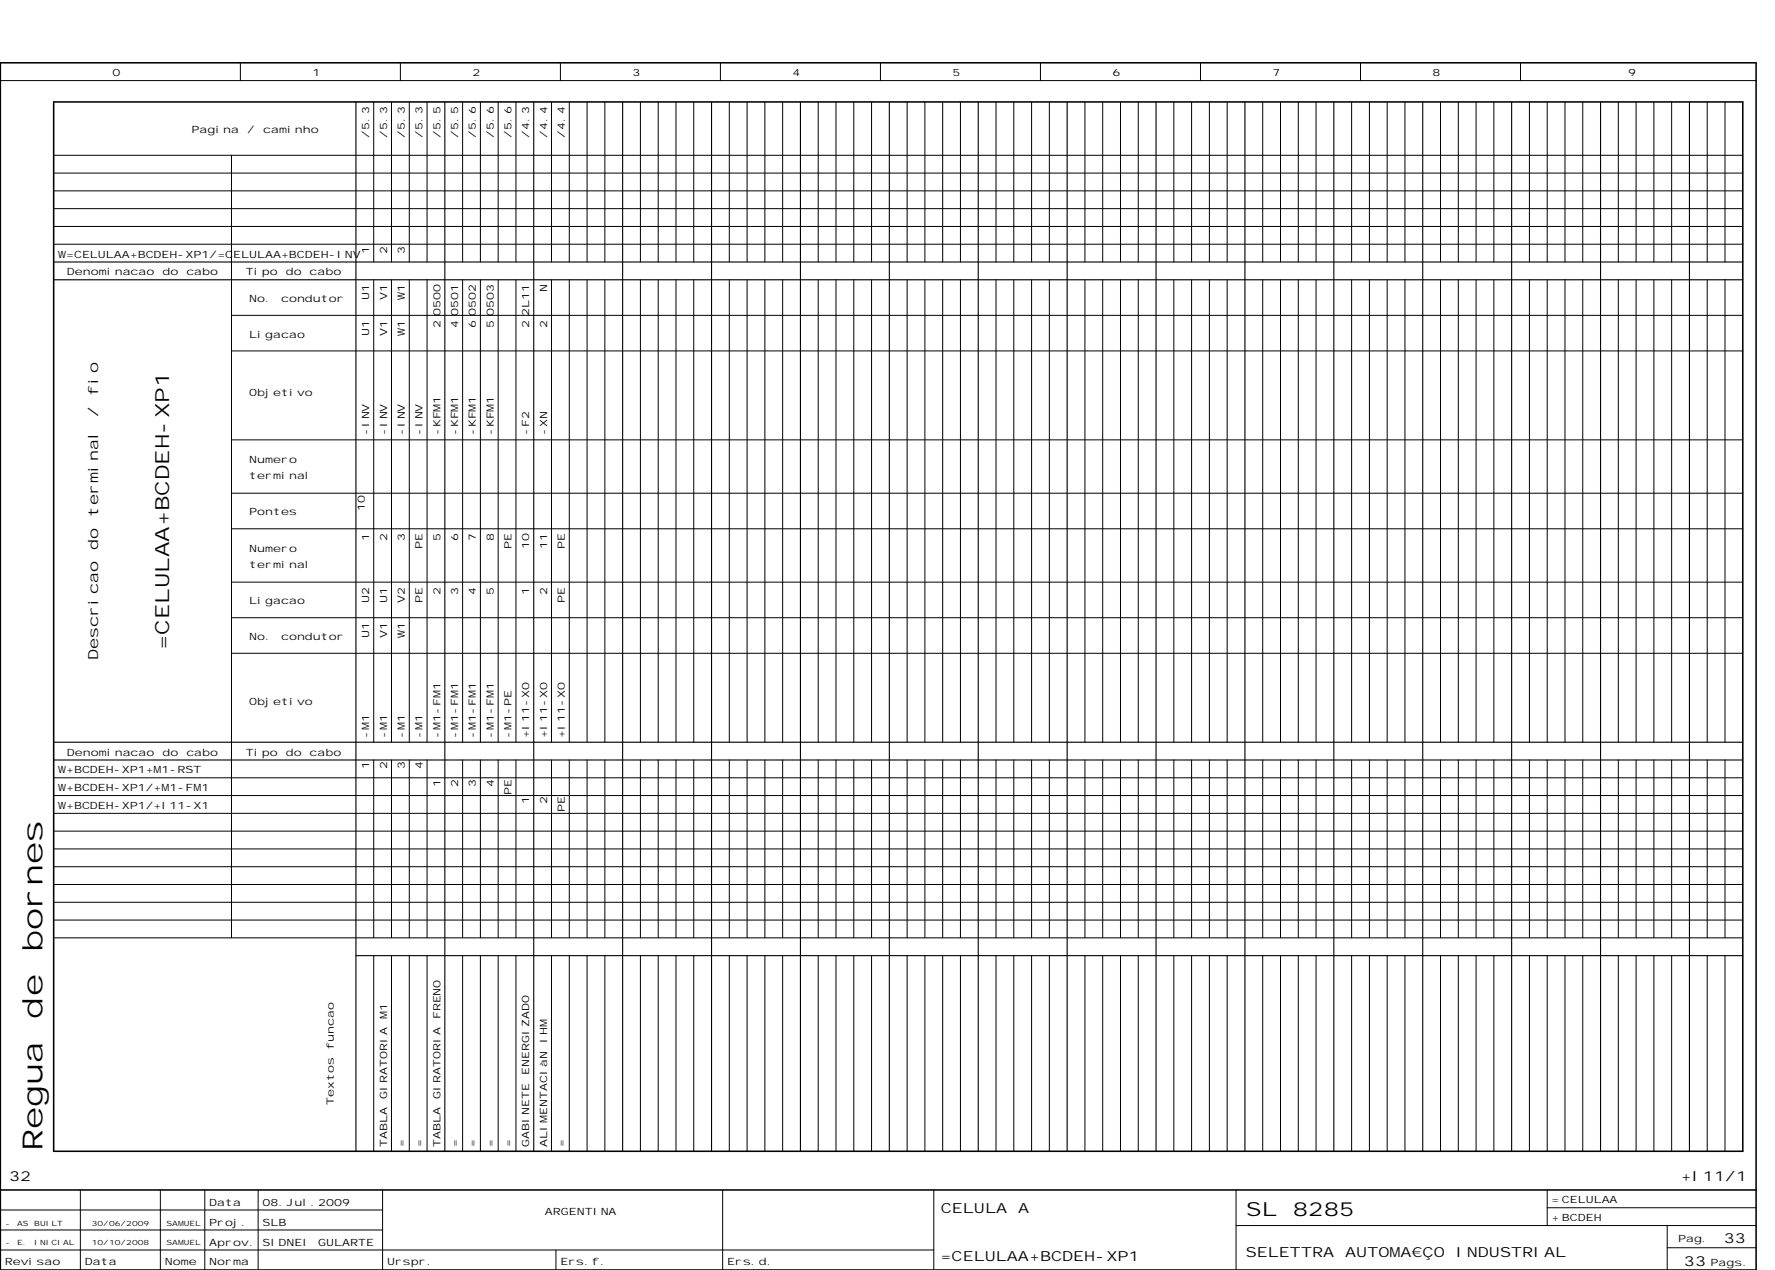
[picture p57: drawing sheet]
<svg xmlns="http://www.w3.org/2000/svg" width="399mm" height="286mm" viewBox="0 0 399 286" stroke-linecap="round" stroke-linejoin="round" font-family="sans-serif">
<defs><g id="words">
<g font-size="6.2">
<text x="9.6" y="214.2" transform="rotate(-90 9.6 214.2)">bornes</text>
<text x="9.6" y="229.1" transform="rotate(-90 9.6 229.1)">de</text>
<text x="9.6" y="258.9" transform="rotate(-90 9.6 258.9)">Regua</text>
</g>
<g font-size="4.4">
<text x="38.1" y="146.3" transform="rotate(-90 38.1 146.3)">=CELULAA+BCDEH-XP1</text>
<text x="280.4" y="273.5">SL</text>
<text x="290.8" y="273.5">8285</text>
</g>
<g font-size="3.1">
<text x="22.1" y="88.8" transform="rotate(-90 22.1 88.8)">fio</text>
<text x="22.1" y="93.8" transform="rotate(-90 22.1 93.8)">/</text>
<text x="22.1" y="116.2" transform="rotate(-90 22.1 116.2)">terminal</text>
<text x="22.1" y="123.6" transform="rotate(-90 22.1 123.6)">do</text>
<text x="22.1" y="148.5" transform="rotate(-90 22.1 148.5)">Descricao</text>
<text x="2.1" y="265.6">32</text>
<text x="378.2" y="265.6">+I11/1</text>
<text x="211.7" y="272.9">CELULA</text>
<text x="229.1" y="272.9">A</text>
<text x="387.8" y="279.7">33</text>
<text x="211.6" y="283.7">=CELULAA+BCDEH-XP1</text>
<text x="280.3" y="282.8">SELETTRA</text>
<text x="302.6" y="282.8">AUTOMA€ÇO</text>
<text x="327.5" y="282.8">INDUSTRIAL</text>
<text x="378.9" y="284.8">33</text>
</g>
<g font-size="2.3">
<text x="25.3" y="17.1">0</text>
<text x="70.3" y="17.1">1</text>
<text x="106.3" y="17.1">2</text>
<text x="142.3" y="17.1">3</text>
<text x="178.3" y="17.1">4</text>
<text x="214.3" y="17.1">5</text>
<text x="250.3" y="17.1">6</text>
<text x="286.3" y="17.1">7</text>
<text x="322.3" y="17.1">8</text>
<text x="366.3" y="17.1">9</text>
<text x="43.1" y="29.9">Pagina</text>
<text x="55.6" y="29.9">/</text>
<text x="59.2" y="29.9">caminho</text>
<text x="83.1" y="31.1" transform="rotate(-90 83.1 31.1)">/5.3</text>
<text x="87.1" y="31.1" transform="rotate(-90 87.1 31.1)">/5.3</text>
<text x="91.1" y="31.1" transform="rotate(-90 91.1 31.1)">/5.3</text>
<text x="95.1" y="31.1" transform="rotate(-90 95.1 31.1)">/5.3</text>
<text x="99.1" y="31.1" transform="rotate(-90 99.1 31.1)">/5.5</text>
<text x="103.1" y="31.1" transform="rotate(-90 103.1 31.1)">/5.5</text>
<text x="107.1" y="31.1" transform="rotate(-90 107.1 31.1)">/5.6</text>
<text x="111.1" y="31.1" transform="rotate(-90 111.1 31.1)">/5.6</text>
<text x="115.1" y="31.1" transform="rotate(-90 115.1 31.1)">/5.6</text>
<text x="119.1" y="31.1" transform="rotate(-90 119.1 31.1)">/4.3</text>
<text x="123.1" y="31.1" transform="rotate(-90 123.1 31.1)">/4.4</text>
<text x="127.1" y="31.1" transform="rotate(-90 127.1 31.1)">/4.4</text>
<text x="13.1" y="57.9">W=CELULAA+BCDEH-XP1/=CELULAA+BCDEH-INV</text>
<text x="83.1" y="57" transform="rotate(-90 83.1 57)">1</text>
<text x="87.1" y="57" transform="rotate(-90 87.1 57)">2</text>
<text x="91.1" y="57" transform="rotate(-90 91.1 57)">3</text>
<text x="15.1" y="61.9">Denominacao</text>
<text x="36.6" y="61.9">do</text>
<text x="41.9" y="61.9">cabo</text>
<text x="55.3" y="61.9">Tipo</text>
<text x="64.3" y="61.9">do</text>
<text x="69.7" y="61.9">cabo</text>
<text x="123.1" y="65.7" transform="rotate(-90 123.1 65.7)">N</text>
<text x="56.1" y="67.9">No.</text>
<text x="63.2" y="67.9">condutor</text>
<text x="83.1" y="67.5" transform="rotate(-90 83.1 67.5)">U1</text>
<text x="87.1" y="67.5" transform="rotate(-90 87.1 67.5)">V1</text>
<text x="91.1" y="67.5" transform="rotate(-90 91.1 67.5)">W1</text>
<text x="99.1" y="71.1" transform="rotate(-90 99.1 71.1)">0500</text>
<text x="103.1" y="71.1" transform="rotate(-90 103.1 71.1)">0501</text>
<text x="107.1" y="71.1" transform="rotate(-90 107.1 71.1)">0502</text>
<text x="111.1" y="71.1" transform="rotate(-90 111.1 71.1)">0503</text>
<text x="119.1" y="71.1" transform="rotate(-90 119.1 71.1)">2L11</text>
<text x="56.1" y="75.9">Ligacao</text>
<text x="83.1" y="75.5" transform="rotate(-90 83.1 75.5)">U1</text>
<text x="87.1" y="75.5" transform="rotate(-90 87.1 75.5)">V1</text>
<text x="91.1" y="75.5" transform="rotate(-90 91.1 75.5)">W1</text>
<text x="99.1" y="73.7" transform="rotate(-90 99.1 73.7)">2</text>
<text x="103.1" y="73.7" transform="rotate(-90 103.1 73.7)">4</text>
<text x="107.1" y="73.7" transform="rotate(-90 107.1 73.7)">6</text>
<text x="111.1" y="73.7" transform="rotate(-90 111.1 73.7)">5</text>
<text x="119.1" y="73.7" transform="rotate(-90 119.1 73.7)">2</text>
<text x="123.1" y="73.7" transform="rotate(-90 123.1 73.7)">2</text>
<text x="56.1" y="89.1">Objetivo</text>
<text x="83.1" y="97.9" transform="rotate(-90 83.1 97.9)">-INV</text>
<text x="87.1" y="97.9" transform="rotate(-90 87.1 97.9)">-INV</text>
<text x="91.1" y="97.9" transform="rotate(-90 91.1 97.9)">-INV</text>
<text x="95.1" y="97.9" transform="rotate(-90 95.1 97.9)">-INV</text>
<text x="99.1" y="97.9" transform="rotate(-90 99.1 97.9)">-KFM1</text>
<text x="103.1" y="97.9" transform="rotate(-90 103.1 97.9)">-KFM1</text>
<text x="107.1" y="97.9" transform="rotate(-90 107.1 97.9)">-KFM1</text>
<text x="111.1" y="97.9" transform="rotate(-90 111.1 97.9)">-KFM1</text>
<text x="119.1" y="97.9" transform="rotate(-90 119.1 97.9)">-F2</text>
<text x="123.1" y="97.9" transform="rotate(-90 123.1 97.9)">-XN</text>
<text x="56.1" y="104.2">Numero</text>
<text x="56.1" y="107.8">terminal</text>
<text x="56.1" y="115.8">Pontes</text>
<text x="82.1" y="114.9" transform="rotate(-90 82.1 114.9)">10</text>
<text x="56.1" y="124.1">Numero</text>
<text x="83.1" y="121.7" transform="rotate(-90 83.1 121.7)">1</text>
<text x="87.1" y="121.7" transform="rotate(-90 87.1 121.7)">2</text>
<text x="91.1" y="121.7" transform="rotate(-90 91.1 121.7)">3</text>
<text x="95.1" y="123.5" transform="rotate(-90 95.1 123.5)">PE</text>
<text x="99.1" y="121.7" transform="rotate(-90 99.1 121.7)">5</text>
<text x="103.1" y="121.7" transform="rotate(-90 103.1 121.7)">6</text>
<text x="107.1" y="121.7" transform="rotate(-90 107.1 121.7)">7</text>
<text x="111.1" y="121.7" transform="rotate(-90 111.1 121.7)">8</text>
<text x="115.1" y="123.5" transform="rotate(-90 115.1 123.5)">PE</text>
<text x="119.1" y="123.5" transform="rotate(-90 119.1 123.5)">10</text>
<text x="123.1" y="123.5" transform="rotate(-90 123.1 123.5)">11</text>
<text x="127.1" y="123.5" transform="rotate(-90 127.1 123.5)">PE</text>
<text x="56.1" y="127.7">terminal</text>
<text x="56.1" y="135.9">Ligacao</text>
<text x="83.1" y="135.5" transform="rotate(-90 83.1 135.5)">U2</text>
<text x="87.1" y="135.5" transform="rotate(-90 87.1 135.5)">U1</text>
<text x="91.1" y="135.5" transform="rotate(-90 91.1 135.5)">V2</text>
<text x="95.1" y="135.5" transform="rotate(-90 95.1 135.5)">PE</text>
<text x="99.1" y="133.7" transform="rotate(-90 99.1 133.7)">2</text>
<text x="103.1" y="133.7" transform="rotate(-90 103.1 133.7)">3</text>
<text x="107.1" y="133.7" transform="rotate(-90 107.1 133.7)">4</text>
<text x="111.1" y="133.7" transform="rotate(-90 111.1 133.7)">5</text>
<text x="119.1" y="133.7" transform="rotate(-90 119.1 133.7)">1</text>
<text x="123.1" y="133.7" transform="rotate(-90 123.1 133.7)">2</text>
<text x="127.1" y="135.5" transform="rotate(-90 127.1 135.5)">PE</text>
<text x="56.1" y="143.9">No.</text>
<text x="63.2" y="143.9">condutor</text>
<text x="83.1" y="143.5" transform="rotate(-90 83.1 143.5)">U1</text>
<text x="87.1" y="143.5" transform="rotate(-90 87.1 143.5)">V1</text>
<text x="91.1" y="143.5" transform="rotate(-90 91.1 143.5)">W1</text>
<text x="56.1" y="158.6">Objetivo</text>
<text x="83.1" y="165.9" transform="rotate(-90 83.1 165.9)">-M1</text>
<text x="87.1" y="165.9" transform="rotate(-90 87.1 165.9)">-M1</text>
<text x="91.1" y="165.9" transform="rotate(-90 91.1 165.9)">-M1</text>
<text x="95.1" y="165.9" transform="rotate(-90 95.1 165.9)">-M1</text>
<text x="99.1" y="165.9" transform="rotate(-90 99.1 165.9)">-M1-FM1</text>
<text x="103.1" y="165.9" transform="rotate(-90 103.1 165.9)">-M1-FM1</text>
<text x="107.1" y="165.9" transform="rotate(-90 107.1 165.9)">-M1-FM1</text>
<text x="111.1" y="165.9" transform="rotate(-90 111.1 165.9)">-M1-FM1</text>
<text x="115.1" y="165.9" transform="rotate(-90 115.1 165.9)">-M1-PE</text>
<text x="119.1" y="165.9" transform="rotate(-90 119.1 165.9)">+I11-X0</text>
<text x="123.1" y="165.9" transform="rotate(-90 123.1 165.9)">+I11-X0</text>
<text x="127.1" y="165.9" transform="rotate(-90 127.1 165.9)">+I11-X0</text>
<text x="13.1" y="173.9">W+BCDEH-XP1+M1-RST</text>
<text x="15.1" y="169.9">Denominacao</text>
<text x="36.6" y="169.9">do</text>
<text x="41.9" y="169.9">cabo</text>
<text x="55.3" y="169.9">Tipo</text>
<text x="64.3" y="169.9">do</text>
<text x="69.7" y="169.9">cabo</text>
<text x="83.1" y="172.9" transform="rotate(-90 83.1 172.9)">1</text>
<text x="87.1" y="172.9" transform="rotate(-90 87.1 172.9)">2</text>
<text x="91.1" y="172.9" transform="rotate(-90 91.1 172.9)">3</text>
<text x="95.1" y="172.9" transform="rotate(-90 95.1 172.9)">4</text>
<text x="13.1" y="177.9">W+BCDEH-XP1/+M1-FM1</text>
<text x="99.1" y="176.9" transform="rotate(-90 99.1 176.9)">1</text>
<text x="103.1" y="176.9" transform="rotate(-90 103.1 176.9)">2</text>
<text x="107.1" y="176.9" transform="rotate(-90 107.1 176.9)">3</text>
<text x="111.1" y="176.9" transform="rotate(-90 111.1 176.9)">4</text>
<text x="115.1" y="178.7" transform="rotate(-90 115.1 178.7)">PE</text>
<text x="13.1" y="181.9">W+BCDEH-XP1/+I11-X1</text>
<text x="119.1" y="180.9" transform="rotate(-90 119.1 180.9)">1</text>
<text x="123.1" y="180.9" transform="rotate(-90 123.1 180.9)">2</text>
<text x="127.1" y="182.7" transform="rotate(-90 127.1 182.7)">PE</text>
<text x="87.1" y="229.3" transform="rotate(-90 87.1 229.3)">M1</text>
<text x="99.1" y="229.3" transform="rotate(-90 99.1 229.3)">FRENO</text>
<text x="75.1" y="236" transform="rotate(-90 75.1 236)">funcao</text>
<text x="123.1" y="234.6" transform="rotate(-90 123.1 234.6)">IHM</text>
<text x="119.1" y="241.8" transform="rotate(-90 119.1 241.8)">ENERGIZADO</text>
<text x="75.1" y="248.6" transform="rotate(-90 75.1 248.6)">Textos</text>
<text x="87.1" y="247.2" transform="rotate(-90 87.1 247.2)">GIRATORIA</text>
<text x="99.1" y="247.2" transform="rotate(-90 99.1 247.2)">GIRATORIA</text>
<text x="87.1" y="257.9" transform="rotate(-90 87.1 257.9)">TABLA</text>
<text x="91.1" y="257.9" transform="rotate(-90 91.1 257.9)">=</text>
<text x="95.1" y="257.9" transform="rotate(-90 95.1 257.9)">=</text>
<text x="99.1" y="257.9" transform="rotate(-90 99.1 257.9)">TABLA</text>
<text x="103.1" y="257.9" transform="rotate(-90 103.1 257.9)">=</text>
<text x="107.1" y="257.9" transform="rotate(-90 107.1 257.9)">=</text>
<text x="111.1" y="257.9" transform="rotate(-90 111.1 257.9)">=</text>
<text x="115.1" y="257.9" transform="rotate(-90 115.1 257.9)">=</text>
<text x="119.1" y="257.9" transform="rotate(-90 119.1 257.9)">GABINETE</text>
<text x="123.1" y="257.9" transform="rotate(-90 123.1 257.9)">ALIMENTACIàN</text>
<text x="127.1" y="257.9" transform="rotate(-90 127.1 257.9)">=</text>
<text x="47.1" y="271.1">Data</text>
<text x="47.1" y="275.6">Proj.</text>
<text x="59.1" y="271.1">08.Jul.2009</text>
<text x="59.1" y="275.6">SLB</text>
<text x="122.6" y="273.3">ARGENTINA</text>
<text x="349.1" y="270.6">= CELULAA</text>
<text x="349.1" y="274.6">+ BCDEH</text>
<text x="47.1" y="280.1">Aprov.</text>
<text x="59.1" y="280.1">SIDNEI</text>
<text x="71.6" y="280.1">GULARTE</text>
<text x="377.5" y="279.4">Pag.</text>
<text x="1.1" y="284.4">Revisao</text>
<text x="19.1" y="284.4">Data</text>
<text x="37.1" y="284.4">Nome</text>
<text x="47.1" y="284.4">Norma</text>
<text x="87.1" y="284.4">Urspr.</text>
<text x="126.1" y="284.4">Ers.f.</text>
<text x="163.6" y="284.4">Ers.d.</text>
<text x="384.8" y="284.8">Pags.</text>
</g>
<g font-size="1.6">
<text x="1.2" y="275.6">-</text>
<text x="3.8" y="275.6">AS</text>
<text x="7.7" y="275.6">BUILT</text>
<text x="20.7" y="275.6">30/06/2009</text>
<text x="37.5" y="275.6">SAMUEL</text>
<text x="1.2" y="280">-</text>
<text x="3.8" y="280">E.</text>
<text x="7.7" y="280">INICIAL</text>
<text x="20.7" y="280">10/10/2008</text>
<text x="37.5" y="280">SAMUEL</text>
</g>
</g></defs>
<g fill="none" stroke="#000" stroke-width=".22">
<path d="M.1 18.1h395M54.1 14.1v4M90.1 14.1v4M126.1 14.1v4M162.1 14.1v4M198.1 14.1v4M234.1 14.1v4M270.1 14.1v4M306.1 14.1v4M342.1 14.1v4M12.1 34.9h380M12.1 38.9h380"/>
<path d="M52.1 34.9v176M84.1 22.9v36M88.1 22.9v36M92.1 22.9v36M96.1 22.9v36M104.1 22.9v36M108.1 22.9v36M112.1 22.9v36M116.1 22.9v36M124.1 22.9v36M128.1 22.9v36M132.1 22.9v36"/>
<path d="M136.1 22.9v36M144.1 22.9v36M148.1 22.9v36M152.1 22.9v36M156.1 22.9v36M164.1 22.9v36M168.1 22.9v36M172.1 22.9v36M176.1 22.9v36M184.1 22.9v36M188.1 22.9v36M192.1 22.9v36"/>
<path d="M196.1 22.9v36M204.1 22.9v36M208.1 22.9v36M212.1 22.9v36M216.1 22.9v36M224.1 22.9v36M228.1 22.9v36M232.1 22.9v36M236.1 22.9v36M244.1 22.9v36M248.1 22.9v36M252.1 22.9v36"/>
<path d="M256.1 22.9v36M264.1 22.9v36M268.1 22.9v36M272.1 22.9v36M276.1 22.9v36M284.1 22.9v36M288.1 22.9v36M292.1 22.9v36M296.1 22.9v36M304.1 22.9v36M308.1 22.9v36M312.1 22.9v36"/>
<path d="M316.1 22.9v36M324.1 22.9v36M328.1 22.9v36M332.1 22.9v36M336.1 22.9v36M344.1 22.9v36M348.1 22.9v36M352.1 22.9v36M356.1 22.9v36M364.1 22.9v36M368.1 22.9v36M372.1 22.9v36"/>
<path d="M376.1 22.9v36M384.1 22.9v36M388.1 22.9v36M12.1 42.9h380M12.1 46.9h380M12.1 50.9h380M12.1 54.9h380M52.1 70.9h340M52.1 78.9h340M84.1 62.9v104M88.1 62.9v104M92.1 62.9v104"/>
<path d="M96.1 62.9v104M104.1 62.9v104M108.1 62.9v104M112.1 62.9v104M116.1 62.9v104M124.1 62.9v104M128.1 62.9v104M132.1 62.9v104M136.1 62.9v104M144.1 62.9v104M148.1 62.9v104M152.1 62.9v104"/>
<path d="M156.1 62.9v104M164.1 62.9v104M168.1 62.9v104M172.1 62.9v104M176.1 62.9v104M184.1 62.9v104M188.1 62.9v104M192.1 62.9v104M196.1 62.9v104M204.1 62.9v104M208.1 62.9v104M212.1 62.9v104"/>
<path d="M216.1 62.9v104M224.1 62.9v104M228.1 62.9v104M232.1 62.9v104M236.1 62.9v104M244.1 62.9v104M248.1 62.9v104M252.1 62.9v104M256.1 62.9v104M264.1 62.9v104M268.1 62.9v104M272.1 62.9v104"/>
<path d="M276.1 62.9v104M284.1 62.9v104M288.1 62.9v104M292.1 62.9v104M296.1 62.9v104M304.1 62.9v104M308.1 62.9v104M312.1 62.9v104M316.1 62.9v104M324.1 62.9v104M328.1 62.9v104M332.1 62.9v104"/>
<path d="M336.1 62.9v104M344.1 62.9v104M348.1 62.9v104M352.1 62.9v104M356.1 62.9v104M364.1 62.9v104M368.1 62.9v104M372.1 62.9v104M376.1 62.9v104M384.1 62.9v104M388.1 62.9v104M52.1 98.9h340"/>
<path d="M52.1 110.9h340M52.1 118.9h340M52.1 130.9h340M52.1 138.9h340M52.1 146.9h340M12.1 174.9h380M12.1 178.9h380M84.1 170.9v40M88.1 170.9v40M92.1 170.9v40M96.1 170.9v40M104.1 170.9v40"/>
<path d="M108.1 170.9v40M112.1 170.9v40M116.1 170.9v40M124.1 170.9v40M128.1 170.9v40M132.1 170.9v40M136.1 170.9v40M144.1 170.9v40M148.1 170.9v40M152.1 170.9v40M156.1 170.9v40M164.1 170.9v40"/>
<path d="M168.1 170.9v40M172.1 170.9v40M176.1 170.9v40M184.1 170.9v40M188.1 170.9v40M192.1 170.9v40M196.1 170.9v40M204.1 170.9v40M208.1 170.9v40M212.1 170.9v40M216.1 170.9v40M224.1 170.9v40"/>
<path d="M228.1 170.9v40M232.1 170.9v40M236.1 170.9v40M244.1 170.9v40M248.1 170.9v40M252.1 170.9v40M256.1 170.9v40M264.1 170.9v40M268.1 170.9v40M272.1 170.9v40M276.1 170.9v40M284.1 170.9v40"/>
<path d="M288.1 170.9v40M292.1 170.9v40M296.1 170.9v40M304.1 170.9v40M308.1 170.9v40M312.1 170.9v40M316.1 170.9v40M324.1 170.9v40M328.1 170.9v40M332.1 170.9v40M336.1 170.9v40M344.1 170.9v40"/>
<path d="M348.1 170.9v40M352.1 170.9v40M356.1 170.9v40M364.1 170.9v40M368.1 170.9v40M372.1 170.9v40M376.1 170.9v40M384.1 170.9v40M388.1 170.9v40M12.1 182.9h380M12.1 186.9h380M12.1 190.9h380"/>
<path d="M12.1 194.9h380M12.1 198.9h380M12.1 202.9h380M12.1 206.9h380M12.1 210.9h380M84.1 214.9v44M88.1 214.9v44M92.1 214.9v44M96.1 214.9v44M104.1 214.9v44M108.1 214.9v44M112.1 214.9v44"/>
<path d="M116.1 214.9v44M124.1 214.9v44M128.1 214.9v44M132.1 214.9v44M136.1 214.9v44M144.1 214.9v44M148.1 214.9v44M152.1 214.9v44M156.1 214.9v44M164.1 214.9v44M168.1 214.9v44M172.1 214.9v44"/>
<path d="M176.1 214.9v44M184.1 214.9v44M188.1 214.9v44M192.1 214.9v44M196.1 214.9v44M204.1 214.9v44M208.1 214.9v44M212.1 214.9v44M216.1 214.9v44M224.1 214.9v44M228.1 214.9v44M232.1 214.9v44"/>
<path d="M236.1 214.9v44M244.1 214.9v44M248.1 214.9v44M252.1 214.9v44M256.1 214.9v44M264.1 214.9v44M268.1 214.9v44M272.1 214.9v44M276.1 214.9v44M284.1 214.9v44M288.1 214.9v44M292.1 214.9v44"/>
<path d="M296.1 214.9v44M304.1 214.9v44M308.1 214.9v44M312.1 214.9v44M316.1 214.9v44M324.1 214.9v44M328.1 214.9v44M332.1 214.9v44M336.1 214.9v44M344.1 214.9v44M348.1 214.9v44M352.1 214.9v44"/>
<path d="M356.1 214.9v44M364.1 214.9v44M368.1 214.9v44M372.1 214.9v44M376.1 214.9v44M384.1 214.9v44M388.1 214.9v44M.1 272.1h86M.1 276.6h86M18.1 267.6v18M36.1 267.6v18M46.1 267.6v18"/>
<path d="M58.1 267.6v18M86.1 267.6v18M162.6 267.6v18M210.1 267.6v18M278.1 267.6v18M278.1 275.6h117M348.1 267.6v8M348.1 271.6h47M375.1 275.6v10M.1 281.1h210M125.1 281.1v4.5M375.1 280.6h20"/>
</g>
<path d="M.1 14.1h395v271.5h-395zM12.1 22.9h380v236h-380zM.1 267.6h395" fill="none" stroke="#000" stroke-width=".35"/>
<g fill="none" stroke="#000" stroke-width=".25">
<path d="M80.1 22.9v236M100.1 22.9v236M120.1 22.9v236M140.1 22.9v236M160.1 22.9v236M180.1 22.9v236M200.1 22.9v236M220.1 22.9v236M240.1 22.9v236M260.1 22.9v236M280.1 22.9v236M300.1 22.9v236"/>
<path d="M320.1 22.9v236M340.1 22.9v236M360.1 22.9v236M380.1 22.9v236M12.1 58.9h380M12.1 62.9h380M12.1 166.9h380M12.1 170.9h380M80.1 214.9h312"/>
</g>
<use href="#words"/>
</svg>
